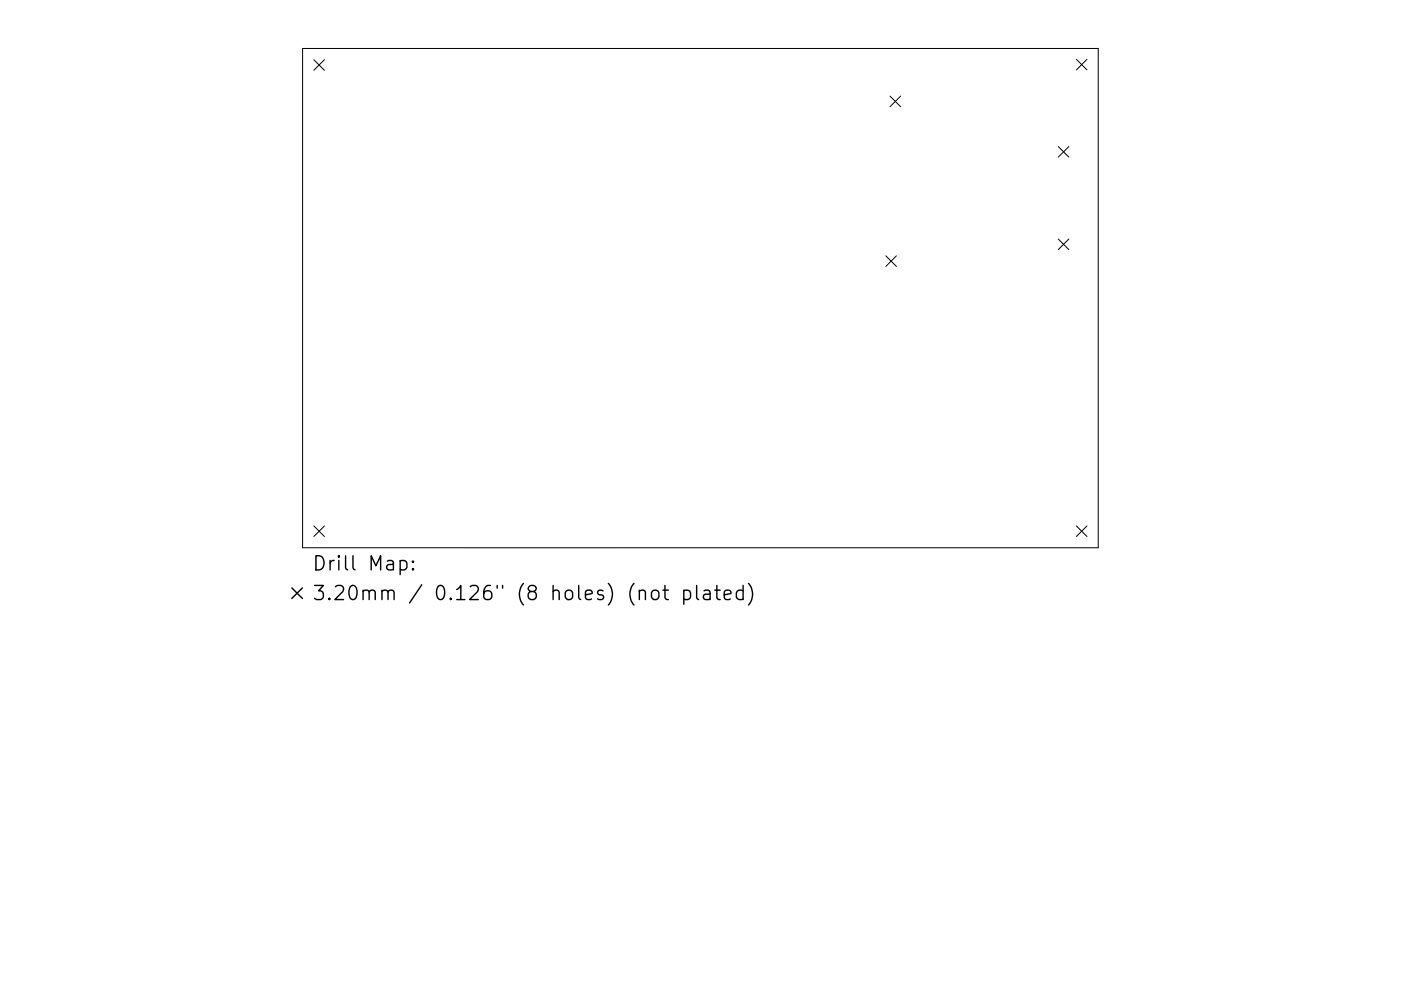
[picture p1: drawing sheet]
<svg xmlns="http://www.w3.org/2000/svg" width="297mm" height="210mm" viewBox="0 0 297 210" stroke-linecap="round" stroke-linejoin="round" font-family="sans-serif">
<defs><g id="words">
<g font-size="4.2">
<text x="66.1" y="121.1">Drill Map:</text>
<text x="66.1" y="127.4">3.20mm / 0.126&quot; (8 holes) (not plated)</text>
</g>
</g></defs>
<g fill="none" stroke="#000" stroke-width=".21">
<path d="M64.2 10.3h168.6v105.9h-168.6zM66.5 12.7l2.3 2.2M68.8 12.7l-2.3 2.2M228.2 12.6l2.3 2.2M230.5 12.6l-2.3 2.2M188.7 20.4l2.3 2.2M191 20.4l-2.3 2.2M224.4 31.1l2.2 2.2M226.6 31.1l-2.2 2.2M187.8 54.3l2.3 2.2M190.1 54.3l-2.3 2.2M224.4 50.7l2.2 2.3"/>
<path d="M226.6 50.7l-2.2 2.3M66.5 111.6l2.3 2.2M68.8 111.6l-2.3 2.2M228.2 111.6l2.3 2.2M230.5 111.6l-2.3 2.2"/>
</g>
<g fill="none" stroke="#000" stroke-width=".3">
<path d="M84.8 119.1l.9-.2 .6 .6v.8l-.3 .5-.3 .1-.9-.1M87.6 119.1l.1 .1-.1 .1-.2-.1 .2-.1v.2M61.9 124.7l2.2 2.3M64.1 124.7l-2.2 2.3M87.6 120.6l.1 .2-.1 .1-.2-.1 .2-.2v.3M138.3 125.5a.81 .81 0 0 1 .8-.3 .81 .81 0 0 1 .6 .6v.8a.81 .81 0 0 1-.8 .6 .81 .81 0 0 1-.8-.6v-.8zM140.6 125.2h1.1M141 124.2v2.6l.1 .3 .6 .1M145 125.4l.8-.2 .6 .6v.8l-.3 .5-.3 .1-.8-.1M145 125.2v3M147.7 124.2v2.6l.4 .4M149.3 125.4l.3-.2 .8 .2 .2 .2v1.6"/>
<path d="M150.6 125.9l-1 .2a.59 .59 0 0 0-.5 .5 .59 .59 0 0 0 .5 .6l1-.1M151.6 125.2h1.1M152 124.2v2.6l.1 .3 .6 .1M153.6 126.2l1.4-.3-.2-.5-.8-.2-.4 .4v1.2l.1 .3 .3 .1 .8-.1M157.6 125.4l-.9-.2-.6 .6v.8l.3 .5 .3 .1 .9-.1M157.6 124.2v3M158.7 123.8a3.4 3.4 0 0 1 0 4.6"/>
</g>
<use href="#words"/>
</svg>
